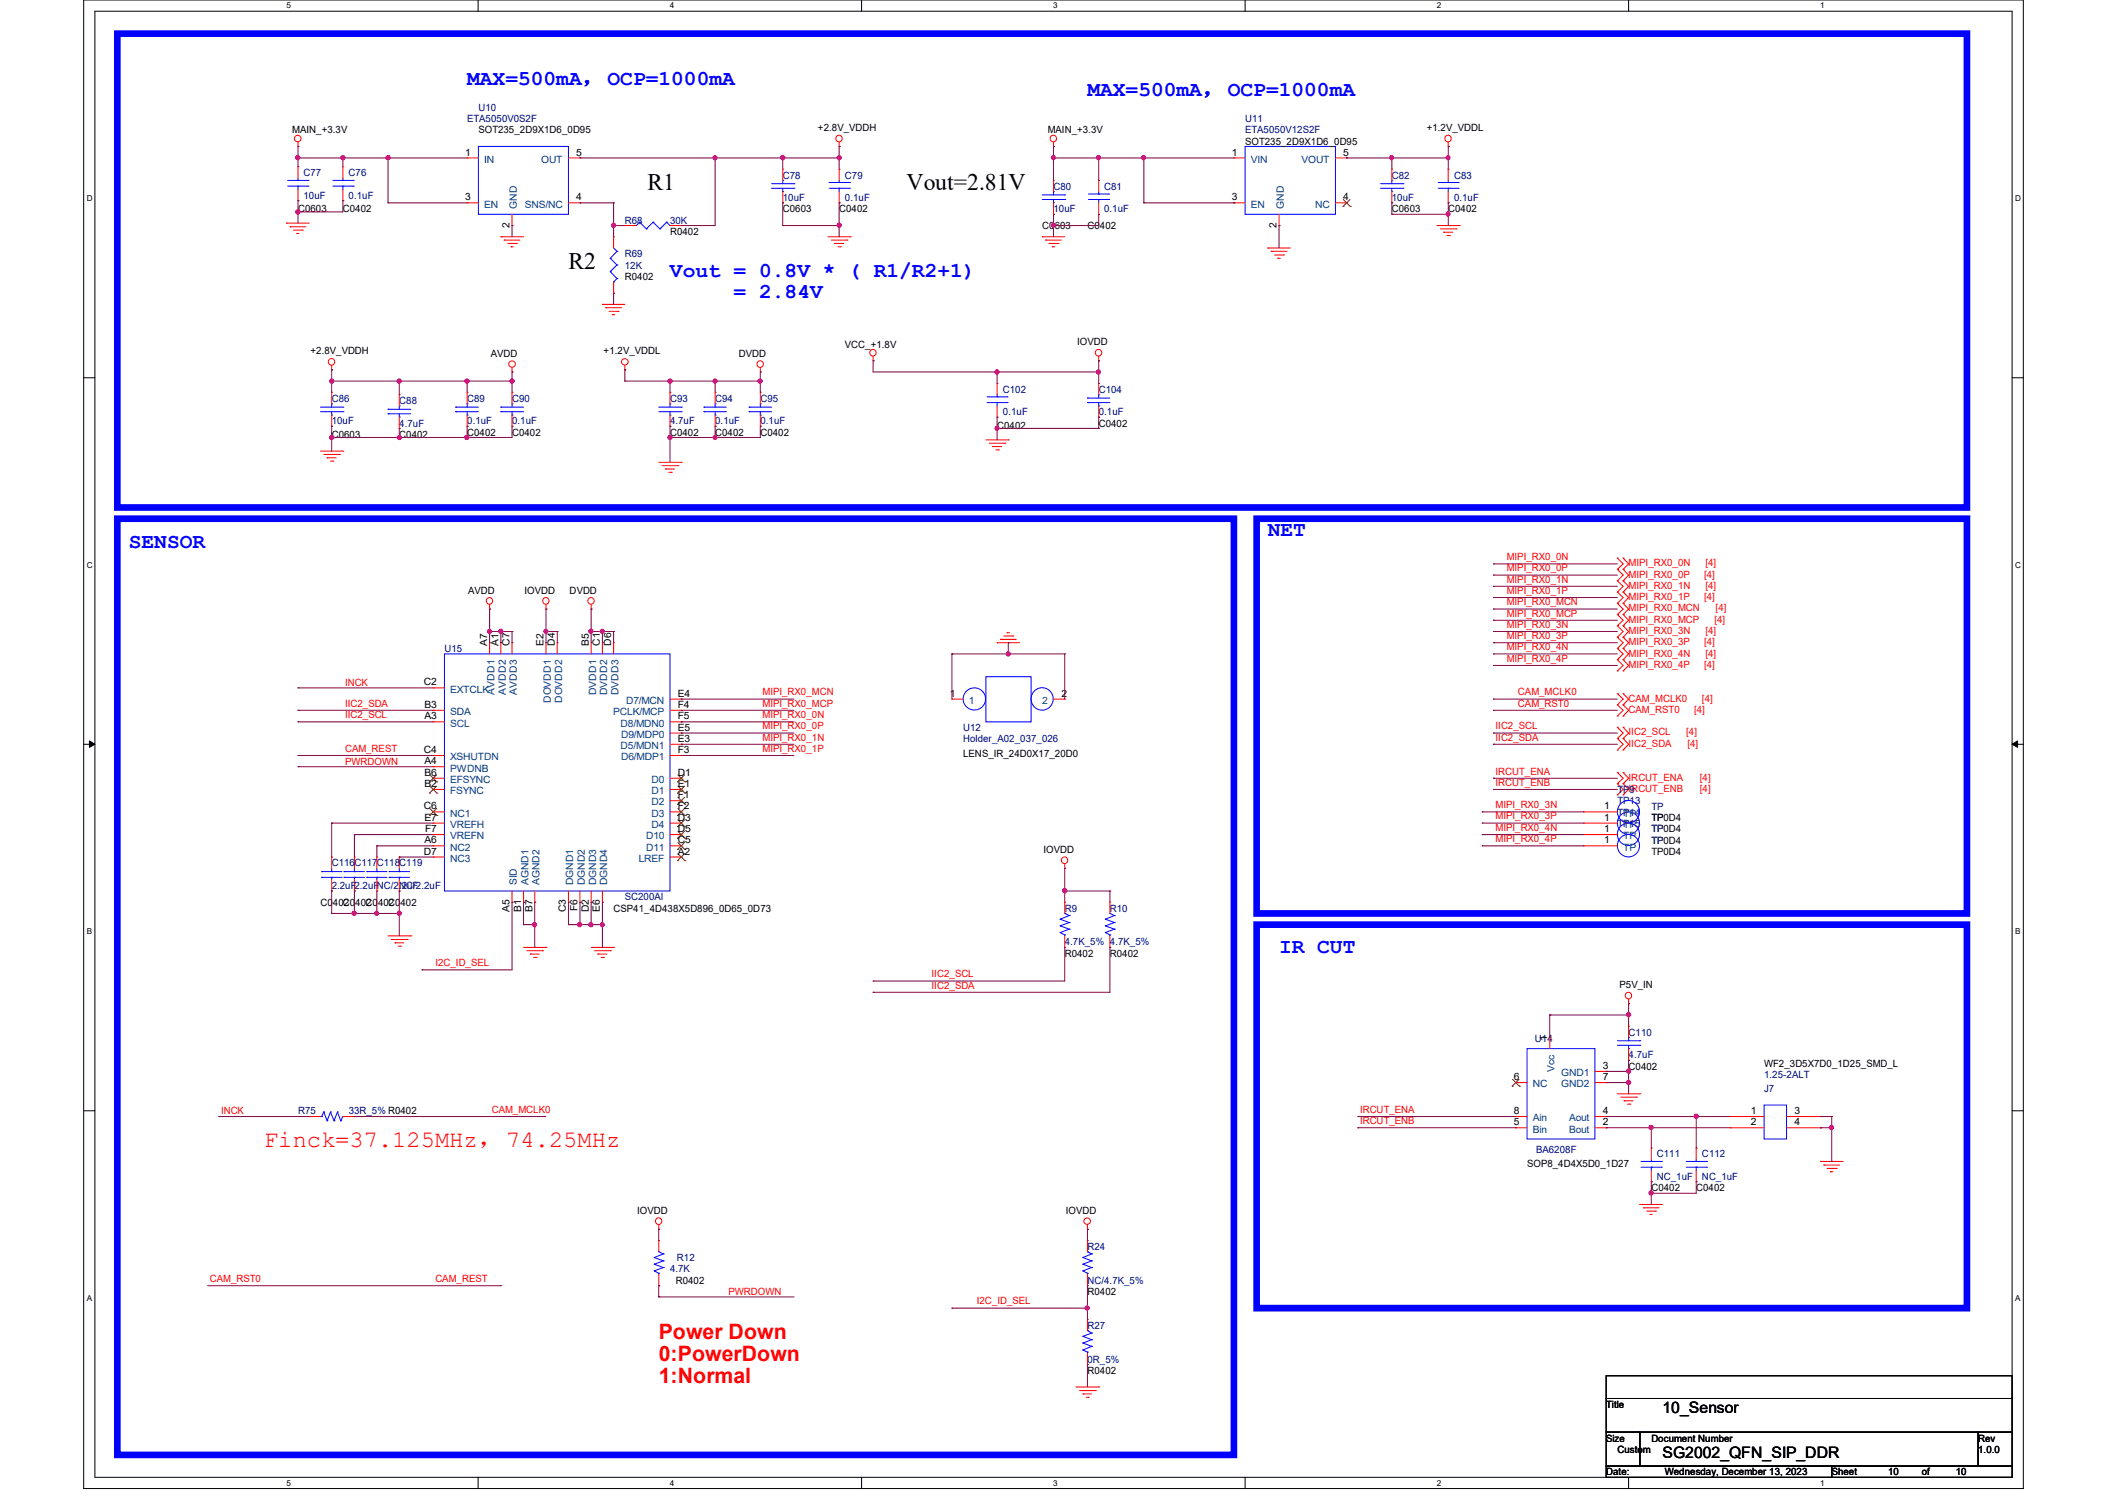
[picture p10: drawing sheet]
<svg xmlns="http://www.w3.org/2000/svg" width="297mm" height="210mm" viewBox="0 0 297 210" stroke-linecap="round" stroke-linejoin="round" font-family="sans-serif">
<defs><g id="words">
<g font-size="3.3">
<text x="90.4" y="26.6">R1</text>
<text x="126.6" y="26.6">Vout=2.81V</text>
<text x="79.4" y="37.6">R2</text>
</g>
<text font-size="3.3" fill="#f00" x="36.9" y="160.1">Finck=37.125MHz，74.25MHz</text>
<g font-size="3" fill="#00f">
<text x="65.2" y="11.9">MAX=500mA，OCP=1000mA</text>
<text x="151.8" y="13.5">MAX=500mA，OCP=1000mA</text>
<text x="93.6" y="38.7">Vout = 0.8V * ( R1/R2+1)</text>
<text x="102.4" y="41.6">= 2.84V</text>
<text x="18" y="76.5">SENSOR</text>
<text x="177" y="74.9">NET</text>
<text x="178.6" y="133.1">IR CUT</text>
</g>
<g font-size="3" fill="#f00">
<text x="92" y="187">Power Down</text>
<text x="92" y="190">0:PowerDown</text>
<text x="92" y="193.1">1:Normal</text>
</g>
<g font-size="2.2">
<text x="232.2" y="197.3">10_Sensor</text>
<text x="232.2" y="203.6">SG2002_QFN_SIP_DDR</text>
</g>
<g font-size="1.4" fill="#000080">
<text x="65.2" y="17.1">ETA5050V0S2F</text>
<text x="66.8" y="15.5">U10</text>
<text x="173.9" y="17.1">U11</text>
<text x="173.9" y="18.6">ETA5050V12S2F</text>
<text x="42.4" y="24.6">C77</text>
<text x="42.4" y="27.8">10uF</text>
<text x="48.7" y="24.6">C76</text>
<text x="48.7" y="27.8">0.1uF</text>
<text x="109.3" y="24.9">C78</text>
<text x="109.3" y="28.1">10uF</text>
<text x="118" y="24.9">C79</text>
<text x="118" y="28.1">0.1uF</text>
<text x="147.1" y="26.5">C80</text>
<text x="147.1" y="29.6">10uF</text>
<text x="154.2" y="26.5">C81</text>
<text x="154.2" y="29.6">0.1uF</text>
<text x="194.4" y="24.9">C82</text>
<text x="194.4" y="28.1">10uF</text>
<text x="203" y="24.9">C83</text>
<text x="203" y="28.1">0.1uF</text>
<text x="87.3" y="35.9">R69</text>
<text x="87.3" y="31.2">R68</text>
<text x="93.6" y="31.2">30K</text>
<text x="87.3" y="37.5">12K</text>
<text x="46.3" y="56.1">C86</text>
<text x="46.3" y="59.3">10uF</text>
<text x="55.8" y="56.4">C88</text>
<text x="55.8" y="59.6">4.7uF</text>
<text x="65.2" y="56.1">C89</text>
<text x="65.2" y="59.3">0.1uF</text>
<text x="71.5" y="56.1">C90</text>
<text x="71.5" y="59.3">0.1uF</text>
<text x="93.6" y="56.1">C93</text>
<text x="93.6" y="59.3">4.7uF</text>
<text x="99.9" y="56.1">C94</text>
<text x="99.9" y="59.3">0.1uF</text>
<text x="106.2" y="56.1">C95</text>
<text x="106.2" y="59.3">0.1uF</text>
<text x="140" y="54.9">C102</text>
<text x="140" y="58">0.1uF</text>
<text x="153.4" y="54.9">C104</text>
<text x="153.4" y="58">0.1uF</text>
<text x="62.1" y="91.1">U15</text>
<text x="134.5" y="102.1">U12</text>
<text x="134.5" y="103.7">Holder_A02_037_026</text>
<text x="225.9" y="112.3">TP13</text>
<text x="225.9" y="113.9">TP14</text>
<text x="225.9" y="110.7">TP9</text>
<text x="230.6" y="113.1">TP</text>
<text x="225.9" y="115.5">TP15</text>
<text x="230.6" y="114.7">TP</text>
<text x="230.6" y="116.2">TP</text>
<text x="230.6" y="117.9">TP</text>
<text x="46.3" y="121">C116C117C118C119</text>
<text x="46.3" y="124.1">2.2uF2.2uFNC/2.2uF</text>
<text x="55.8" y="124.1">NC/2.2uF</text>
<text x="87.3" y="125.7">SC200AI</text>
<text x="148.7" y="127.3">R9</text>
<text x="148.7" y="132">4.7K_5% 4.7K_5%</text>
<text x="155" y="127.3">R10</text>
<text x="214.3" y="145.5">U14</text>
<text x="227.4" y="144.6">C110</text>
<text x="227.4" y="147.7">4.7uF</text>
<text x="41.6" y="155.6">R75</text>
<text x="48.7" y="155.6">33R_5% R0402</text>
<text x="246.3" y="152.5">J7</text>
<text x="246.3" y="150.6">1.25-2ALT</text>
<text x="214.5" y="161">BA6208F</text>
<text x="231.4" y="161.6">C111</text>
<text x="237.7" y="161.6">C112</text>
<text x="231.4" y="164.8">NC_1uF</text>
<text x="237.7" y="164.8">NC_1uF</text>
<text x="93.6" y="177.7">4.7K</text>
<text x="94.5" y="176.1">R12</text>
<text x="151.9" y="174.5">R24</text>
<text x="151.9" y="179.2">NC/4.7K_5%</text>
<text x="151.9" y="185.5">R27</text>
<text x="151.9" y="190.3">0R_5%</text>
</g>
<g font-size="1.4">
<text x="40.8" y="18.6">MAIN_+3.3V</text>
<text x="64.9" y="21.7">1</text>
<text x="66.8" y="18.6">SOT235_2D9X1D6_0D95</text>
<text x="80.5" y="21.7">5</text>
<text x="114.2" y="18.3">+2.8V_VDDH</text>
<text x="146.3" y="18.6">MAIN_+3.3V</text>
<text x="172" y="21.7">1</text>
<text x="173.9" y="20.2">SOT235_2D9X1D6_0D95</text>
<text x="187.6" y="21.7">5</text>
<text x="199.2" y="18.3">+1.2V_VDDL</text>
<text x="41.6" y="29.6">C0603</text>
<text x="47.9" y="29.6">C0402</text>
<text x="64.9" y="28">3</text>
<text x="80.5" y="28">4</text>
<text x="109.3" y="29.6">C0603</text>
<text x="117.2" y="29.6">C0402</text>
<text x="172" y="28">3</text>
<text x="187.6" y="28">4</text>
<text x="194.4" y="29.6">C0603</text>
<text x="202.2" y="29.6">C0402</text>
<text x="71.2" y="31.8" transform="rotate(-90 71.2 31.8)">2</text>
<text x="93.6" y="32.8">R0402</text>
<text x="145.5" y="32">C0603</text>
<text x="151.9" y="32">C0402</text>
<text x="178.3" y="31.8" transform="rotate(-90 178.3 31.8)">2</text>
<text x="87.3" y="39.1">R0402</text>
<text x="43.4" y="49.5">+2.8V_VDDH</text>
<text x="68.5" y="49.8">AVDD</text>
<text x="84.3" y="49.5">+1.2V_VDDL</text>
<text x="103.2" y="49.8">DVDD</text>
<text x="118" y="48.6">VCC_+1.8V</text>
<text x="150.4" y="48.2">IOVDD</text>
<text x="139.2" y="59.9">C0402</text>
<text x="153.4" y="59.6">C0402</text>
<text x="46.3" y="61.1">C0603</text>
<text x="55.8" y="61.1">C0402</text>
<text x="65.2" y="60.8">C0402</text>
<text x="71.5" y="60.8">C0402</text>
<text x="93.6" y="60.8">C0402</text>
<text x="99.9" y="60.8">C0402</text>
<text x="106.2" y="60.8">C0402</text>
<text x="65.4" y="82.9">AVDD</text>
<text x="73.2" y="82.9">IOVDD</text>
<text x="79.5" y="82.9">DVDD</text>
<text x="59.2" y="95.7">C2</text>
<text x="68" y="90.2" transform="rotate(-90 68 90.2)">A7</text>
<text x="69.6" y="90.2" transform="rotate(-90 69.6 90.2)">A1</text>
<text x="71.2" y="90.2" transform="rotate(-90 71.2 90.2)">C7</text>
<text x="75.9" y="90.2" transform="rotate(-90 75.9 90.2)">E2</text>
<text x="77.5" y="90.2" transform="rotate(-90 77.5 90.2)">D4</text>
<text x="82.2" y="90.2" transform="rotate(-90 82.2 90.2)">B5</text>
<text x="83.8" y="90.2" transform="rotate(-90 83.8 90.2)">C1</text>
<text x="85.3" y="90.2" transform="rotate(-90 85.3 90.2)">D6</text>
<text x="59.3" y="100.5">A3</text>
<text x="59.3" y="98.8">B3</text>
<text x="94.7" y="98.8">F4</text>
<text x="94.7" y="97.3">E4</text>
<text x="94.7" y="100.5">F5</text>
<text x="132.6" y="97.3">1</text>
<text x="148.2" y="97.3">2</text>
<text x="59.2" y="105.2">C4</text>
<text x="59.3" y="106.7">A4</text>
<text x="94.7" y="102">E5</text>
<text x="94.7" y="105.2">F3</text>
<text x="94.7" y="103.6">E3</text>
<text x="134.5" y="105.7">LENS_IR_24D0X17_20D0</text>
<text x="59.2" y="113">C6</text>
<text x="59.3" y="108.3">B6</text>
<text x="59.3" y="109.9">B2</text>
<text x="94.7" y="111.5">F1</text>
<text x="94.7" y="109.9">E1</text>
<text x="94.7" y="108.3">D1</text>
<text x="94.7" y="113">F2</text>
<text x="224" y="113">1</text>
<text x="59.2" y="119.3">D7</text>
<text x="59.3" y="114.6">E7</text>
<text x="59.3" y="117.8">A6</text>
<text x="59.4" y="116.2">F7</text>
<text x="94.7" y="114.6">D3</text>
<text x="94.7" y="116.2">D5</text>
<text x="94.7" y="117.8">C5</text>
<text x="94.7" y="119.3">A2</text>
<text x="145.7" y="119.1">IOVDD</text>
<text x="224" y="114.6">1</text>
<text x="224" y="116.2">1</text>
<text x="224" y="117.8">1</text>
<text x="230.6" y="116.2">TP0D4</text>
<text x="230.6" y="117.9">TP0D4</text>
<text x="230.6" y="114.7">TP0D4</text>
<text x="230.6" y="119.4">TP0D4</text>
<text x="44.7" y="126.5">C0402</text>
<text x="47.9" y="126.5">C0402</text>
<text x="51.1" y="126.5">C0402</text>
<text x="54.2" y="126.5">C0402</text>
<text x="71.2" y="127.3" transform="rotate(-90 71.2 127.3)">A5</text>
<text x="72.8" y="127.3" transform="rotate(-90 72.8 127.3)">B1</text>
<text x="74.3" y="127.3" transform="rotate(-90 74.3 127.3)">B7</text>
<text x="79" y="127.4" transform="rotate(-90 79 127.4)">C3</text>
<text x="80.6" y="127.2" transform="rotate(-90 80.6 127.2)">F6</text>
<text x="82.2" y="127.4" transform="rotate(-90 82.2 127.4)">D2</text>
<text x="83.8" y="127.3" transform="rotate(-90 83.8 127.3)">E6</text>
<text x="85.7" y="127.3">CSP41_4D438X5D896_0D65_0D73</text>
<text x="148.7" y="133.6">R0402</text>
<text x="155" y="133.6">R0402</text>
<text x="226.1" y="138">P5V_IN</text>
<text x="216.1" y="145.3" transform="rotate(-90 216.1 145.3)">1</text>
<text x="223.8" y="149.3">3</text>
<text x="227.4" y="149.3">C0402</text>
<text x="246.3" y="149">WF2_3D5X7D0_1D25_SMD_L</text>
<text x="211.4" y="150.8">6</text>
<text x="211.4" y="155.6">8</text>
<text x="223.8" y="155.6">4</text>
<text x="223.8" y="150.8">7</text>
<text x="244.5" y="155.6">1</text>
<text x="250.6" y="155.6">3</text>
<text x="211.4" y="157.1">5</text>
<text x="223.8" y="157.1">2</text>
<text x="244.5" y="157.1">2</text>
<text x="250.6" y="157.1">4</text>
<text x="213.2" y="163">SOP8_4D4X5D0_1D27</text>
<text x="230.6" y="166.3">C0402</text>
<text x="236.9" y="166.3">C0402</text>
<text x="89" y="169.5">IOVDD</text>
<text x="148.8" y="169.5">IOVDD</text>
<text x="94.4" y="179.2">R0402</text>
<text x="151.9" y="180.8">R0402</text>
<text x="151.9" y="191.9">R0402</text>
<text x="224.3" y="196.6">Title</text>
<text x="224.3" y="201.3">Size</text>
<text x="225.9" y="202.9">Custom</text>
<text x="230.6" y="201.3">Document Number</text>
<text x="276.2" y="202.9">1.0.0</text>
<text x="276.2" y="201.3">Rev</text>
<text x="224.3" y="206">Date:</text>
<text x="232.5" y="206">Wednesday, December 13, 2023</text>
<text x="255.8" y="206">Sheet</text>
<text x="263.7" y="206">10</text>
<text x="268.4" y="206">of</text>
<text x="273.1" y="206">10</text>
</g>
<g font-size="1.4" fill="#004080">
<text x="67.6" y="22.7">IN</text>
<text x="75.6" y="22.7">OUT</text>
<text x="174.7" y="22.7">VIN</text>
<text x="181.7" y="22.7">VOUT</text>
<text x="67.6" y="29">EN</text>
<text x="72.2" y="29.1" transform="rotate(-90 72.2 29.1)">GND</text>
<text x="73.3" y="29">SNS/NC</text>
<text x="174.7" y="29">EN</text>
<text x="179.3" y="29.1" transform="rotate(-90 179.3 29.1)">GND</text>
<text x="183.6" y="29">NC</text>
<text x="62.9" y="96.7">EXTCLK</text>
<text x="62.9" y="101.5">SCL</text>
<text x="62.9" y="99.9">SDA</text>
<text x="69" y="97" transform="rotate(-90 69 97)">AVDD1</text>
<text x="70.6" y="97" transform="rotate(-90 70.6 97)">AVDD2</text>
<text x="72.2" y="97" transform="rotate(-90 72.2 97)">AVDD3</text>
<text x="76.9" y="98.2" transform="rotate(-90 76.9 98.2)">DOVDD1</text>
<text x="78.5" y="98.2" transform="rotate(-90 78.5 98.2)">DOVDD2</text>
<text x="83.2" y="97.1" transform="rotate(-90 83.2 97.1)">DVDD1</text>
<text x="84.8" y="97.1" transform="rotate(-90 84.8 97.1)">DVDD2</text>
<text x="85.6" y="99.9">PCLK/MCP</text>
<text x="86.4" y="97.1" transform="rotate(-90 86.4 97.1)">DVDD3</text>
<text x="86.7" y="101.5">D8/MDN0</text>
<text x="87.4" y="98.3">D7/MCN</text>
<text x="135.3" y="98.3">1</text>
<text x="145.5" y="98.3">2</text>
<text x="62.9" y="106.2">XSHUTDN</text>
<text x="62.9" y="107.7">PWDNB</text>
<text x="86.7" y="104.6">D5/MDN1</text>
<text x="86.7" y="103">D9/MDP0</text>
<text x="86.7" y="106.2">D6/MDP1</text>
<text x="62.9" y="109.3">EFSYNC</text>
<text x="62.9" y="110.9">FSYNC</text>
<text x="91" y="112.5">D2</text>
<text x="91" y="110.9">D1</text>
<text x="91" y="109.3">D0</text>
<text x="62.9" y="114">NC1</text>
<text x="62.9" y="115.6">VREFH</text>
<text x="62.9" y="117.2">VREFN</text>
<text x="62.9" y="118.8">NC2</text>
<text x="90.2" y="117.2">D10</text>
<text x="90.2" y="118.8">D11</text>
<text x="91" y="114">D3</text>
<text x="91" y="115.6">D4</text>
<text x="226.7" y="115.6">TP</text>
<text x="226.7" y="117.2">TP</text>
<text x="226.7" y="114">TP</text>
<text x="226.7" y="118.8">TP</text>
<text x="62.9" y="120.4">NC3</text>
<text x="72.2" y="123.6" transform="rotate(-90 72.2 123.6)">SID</text>
<text x="73.8" y="123.6" transform="rotate(-90 73.8 123.6)">AGND1</text>
<text x="75.4" y="123.6" transform="rotate(-90 75.4 123.6)">AGND2</text>
<text x="80.1" y="123.6" transform="rotate(-90 80.1 123.6)">DGND1</text>
<text x="81.7" y="123.6" transform="rotate(-90 81.7 123.6)">DGND2</text>
<text x="83.2" y="123.6" transform="rotate(-90 83.2 123.6)">DGND3</text>
<text x="84.8" y="123.6" transform="rotate(-90 84.8 123.6)">DGND4</text>
<text x="89.2" y="120.4">LREF</text>
<text x="217.1" y="149.6" transform="rotate(-90 217.1 149.6)">Vcc</text>
<text x="214" y="151.8">NC</text>
<text x="218" y="150.3">GND1</text>
<text x="218" y="151.8">GND2</text>
<text x="214" y="158.2">Bin</text>
<text x="214" y="156.6">Ain</text>
<text x="219.1" y="158.2">Bout</text>
<text x="219.1" y="156.6">Aout</text>
</g>
<g font-size="1.4" fill="#f00">
<text x="210.4" y="81.4">MIPI_RX0_1N</text>
<text x="210.4" y="82.9">MIPI_RX0_1P</text>
<text x="210.4" y="78.2">MIPI_RX0_0N</text>
<text x="210.4" y="79.8">MIPI_RX0_0P</text>
<text x="227.4" y="83.8">MIPI_RX0_1P</text>
<text x="227.4" y="82.3">MIPI_RX0_1N</text>
<text x="227.4" y="79.1">MIPI_RX0_0N</text>
<text x="227.4" y="80.7">MIPI_RX0_0P</text>
<text x="238" y="83.8">[4]</text>
<text x="238" y="80.7">[4]</text>
<text x="238.1" y="82.3">[4]</text>
<text x="238.1" y="79.1">[4]</text>
<text x="210.4" y="84.5">MIPI_RX0_MCN</text>
<text x="210.4" y="86.1">MIPI_RX0_MCP</text>
<text x="210.4" y="87.7">MIPI_RX0_3N</text>
<text x="210.4" y="89.2">MIPI_RX0_3P</text>
<text x="227.4" y="88.6">MIPI_RX0_3N</text>
<text x="227.4" y="87">MIPI_RX0_MCP</text>
<text x="227.4" y="85.4">MIPI_RX0_MCN</text>
<text x="238.1" y="88.6">[4]</text>
<text x="239.4" y="87">[4]</text>
<text x="239.6" y="85.4">[4]</text>
<text x="48.2" y="95.8">INCK</text>
<text x="210.4" y="90.8">MIPI_RX0_4N</text>
<text x="210.4" y="92.4">MIPI_RX0_4P</text>
<text x="227.4" y="93.3">MIPI_RX0_4P</text>
<text x="227.4" y="91.7">MIPI_RX0_4N</text>
<text x="227.4" y="90.1">MIPI_RX0_3P</text>
<text x="238" y="93.3">[4]</text>
<text x="238" y="90.1">[4]</text>
<text x="238.1" y="91.7">[4]</text>
<text x="48.2" y="98.7">IIC2_SDA</text>
<text x="48.2" y="100.3">IIC2_SCL</text>
<text x="106.5" y="97.1">MIPI_RX0_MCN</text>
<text x="106.5" y="98.7">MIPI_RX0_MCP</text>
<text x="106.5" y="100.3">MIPI_RX0_0N</text>
<text x="106.5" y="101.9">MIPI_RX0_0P</text>
<text x="208.8" y="101.9">IIC2_SCL</text>
<text x="212" y="97.1">CAM_MCLK0</text>
<text x="212" y="98.7">CAM_RST0</text>
<text x="227.4" y="98">CAM_MCLK0</text>
<text x="227.4" y="99.6">CAM_RST0</text>
<text x="236.6" y="99.6">[4]</text>
<text x="237.7" y="98">[4]</text>
<text x="48.2" y="105">CAM_REST</text>
<text x="48.2" y="106.8">PWRDOWN</text>
<text x="106.5" y="103.4">MIPI_RX0_1N</text>
<text x="106.5" y="105">MIPI_RX0_1P</text>
<text x="208.8" y="103.4">IIC2_SDA</text>
<text x="227.4" y="102.7">IIC2_SCL</text>
<text x="227.4" y="104.3">IIC2_SDA</text>
<text x="235.5" y="102.7">[4]</text>
<text x="235.6" y="104.3">[4]</text>
<text x="208.8" y="108.2">IRCUT_ENA</text>
<text x="208.8" y="109.7">IRCUT_ENB</text>
<text x="208.8" y="112.9">MIPI_RX0_3N</text>
<text x="227.4" y="109">IRCUT_ENA</text>
<text x="227.4" y="110.6">IRCUT_ENB</text>
<text x="237.4" y="109">[4]</text>
<text x="237.4" y="110.6">[4]</text>
<text x="208.8" y="114.4">MIPI_RX0_3P</text>
<text x="208.8" y="116">MIPI_RX0_4N</text>
<text x="208.8" y="117.6">MIPI_RX0_4P</text>
<text x="60.8" y="134.9">I2C_ID_SEL</text>
<text x="130.1" y="136.5">IIC2_SCL</text>
<text x="130.1" y="138">IIC2_SDA</text>
<text x="30.9" y="155.6">INCK</text>
<text x="68.7" y="155.4">CAM_MCLK0</text>
<text x="189.9" y="155.4">IRCUT_ENA</text>
<text x="189.9" y="157">IRCUT_ENB</text>
<text x="29.3" y="179">CAM_RST0</text>
<text x="60.8" y="179">CAM_REST</text>
<text x="101.7" y="180.8">PWRDOWN</text>
<text x="136.4" y="182.2">I2C_ID_SEL</text>
</g>
<g font-size="1.1">
<text x="40" y="1.1">5</text>
<text x="93.5" y="1.1">4</text>
<text x="147.1" y="1.1">3</text>
<text x="200.6" y="1.1">2</text>
<text x="254.2" y="1.1">1</text>
<text x="12.1" y="28.1">D</text>
<text x="281.4" y="28.1">D</text>
<text x="12.1" y="79.3">C</text>
<text x="281.4" y="79.3">C</text>
<text x="12.1" y="130.5">B</text>
<text x="281.4" y="130.5">B</text>
<text x="12.1" y="181.7">A</text>
<text x="281.4" y="181.7">A</text>
<text x="40" y="207.4">5</text>
<text x="93.5" y="207.4">4</text>
<text x="147.1" y="207.4">3</text>
<text x="200.6" y="207.4">2</text>
<text x="254.2" y="207.4">1</text>
</g>
</g></defs>
<path d="M11.7 0h270.8v207.9h-270.8zM13.3 1.6h267.7v204.7h-267.7z" fill="none" stroke="#000" stroke-width=".14"/>
<g fill="#fff">
<path d="M40 .2h.6v1.2h-.6z"/>
<path d="M40 206.5h.6v1.1h-.6z"/>
</g>
<path d="M66.8 0v1.6M66.8 206.3v1.6" fill="none" stroke="#000" stroke-width=".14"/>
<g fill="#fff">
<path d="M93.5 .2h.6v1.2h-.6z"/>
<path d="M93.5 206.5h.6v1.1h-.6z"/>
</g>
<path d="M120.3 0v1.6M120.3 206.3v1.6" fill="none" stroke="#000" stroke-width=".14"/>
<g fill="#fff">
<path d="M147.1 .2h.6v1.2h-.6z"/>
<path d="M147.1 206.5h.6v1.1h-.6z"/>
</g>
<path d="M173.9 0v1.6M173.9 206.3v1.6" fill="none" stroke="#000" stroke-width=".14"/>
<g fill="#fff">
<path d="M200.6 .2h.6v1.2h-.6z"/>
<path d="M200.6 206.5h.6v1.1h-.6z"/>
</g>
<path d="M227.4 0v1.6M227.4 206.3v1.6" fill="none" stroke="#000" stroke-width=".14"/>
<g fill="#fff">
<path d="M254.2 .2h.6v1.2h-.6z"/>
<path d="M254.2 206.5h.6v1.1h-.6z"/>
<path d="M12.1 27.1h.8v1.2h-.8z"/>
<path d="M281.4 27.1h.8v1.2h-.8z"/>
<path d="M12.1 78.3h.8v1.2h-.8z"/>
<path d="M281.4 78.3h.8v1.2h-.8z"/>
</g>
<path d="M11.7 52.7h1.6M281 52.7h1.5" fill="none" stroke="#000" stroke-width=".14"/>
<g fill="#fff">
<path d="M12.1 129.5h.7v1.2h-.7z"/>
<path d="M281.4 129.5h.7v1.2h-.7z"/>
</g>
<path d="M11.7 103.9h1.6M281 103.9h1.5" fill="none" stroke="#000" stroke-width=".14"/>
<path d="M12.5 103.5l.8 .4-.8 .5zM281 103.9l.7-.4v.9z" fill="#000" stroke="#000" stroke-width=".14"/>
<g fill="#fff">
<path d="M12.1 180.7h.7v1.2h-.7z"/>
<path d="M281.4 180.7h.7v1.2h-.7z"/>
</g>
<path d="M11.7 155.1h1.6M281 155.1h1.5M224.3 192.1h56.7v3.2h-56.7zM224.3 195.3h56.7v4.7h-56.7zM224.3 200h4.7v4.7h-4.7zM229 200h47.2v4.7h-47.2zM276.2 200h4.8v4.7h-4.8zM224.3 204.7h31.5v1.6h-31.5zM255.8 204.7h25.2v1.6h-25.2z" fill="none" stroke="#000" stroke-width=".14"/>
<path d="M16.4 4.7h258.3v66.2h-258.3zM16.4 72.4h155.9v130.8h-155.9zM175.5 72.4h99.2v55.2h-99.2zM175.5 129.1h99.2v53.6h-99.2z" fill="none" stroke="#00f" stroke-width=".93"/>
<g fill="none" stroke="#f00" stroke-width=".14">
<path d="M41.6 19.9v.5M117.2 19.9v.5M147.1 19.9v.5M202.2 19.9v.5M40 31.2h.1M40 31.2h3.2M40.5 31.7h.1M40.5 31.7h2.2M41 32.1h1.2M41.4 32.6h.1M41.4 32.6h.3M41.6 20.4h.1"/>
<path d="M41.6 23.3h.1M41.6 28h.1M41.6 23.3v1.6M41.6 26.5v1.5M42.2 32.1h.1M47.9 23.3h.1M47.9 28h.1M47.9 23.3v1.6M47.9 26.5v1.5M65.2 22.1h.1M65.2 28.3h.1M65.2 22.1h1.6"/>
<path d="M65.2 28.3h1.6M69.9 33.1h.1M69.9 33.1h3.2M70.4 33.5h.1M70.4 33.5h2.2M70.9 34h1.2M71.4 34.5h.1M71.4 34.5h.3M71.5 31.5h.1M71.5 29.9v1.6M72.1 34h.1M79.4 22.1h1.6"/>
<path d="M79.4 28.3h1.6M81 28.3h.1M81 22.1h.1M85.7 33.1h.1M85.7 33.1v1.5M85.7 39.4v1.5M87.2 31.5h.1M87.2 31.5h1.7M93.6 31.5h1.5M95.1 31.5h.1M109.3 23.6h.1M109.3 28.3h.1"/>
<path d="M109.3 23.6v1.6M109.3 26.8v1.5M115.6 33.1h3.1M116.1 33.5h2.2M116.5 34h.1M116.5 34h1.3M117 34.5h.3M117.2 20.4h.1M117.2 23.6h.1M117.2 28.3h.1M117.2 23.6v1.6M117.2 26.8v1.5"/>
<path d="M117.3 34.5h.1M118.3 33.5h.1M118.7 33.1h.1M145.5 33.1h.1M145.5 33.1h3.2M146 33.5h.1M146 33.5h2.2M146.5 34h1.2M146.9 34.5h.1M146.9 34.5h.4M147.1 20.4h.1M147.1 25.2h.1"/>
<path d="M147.1 29.9h.1M147.1 25.2v1.6M147.1 28.3v1.6M147.7 34h.1M153.4 25.2h.1M153.4 29.9h.1M153.4 25.2v1.6M153.4 28.3v1.6M172.3 22.1h.1M172.3 28.3h.1M172.3 22.1h1.6M172.3 28.3h1.6"/>
<path d="M177 34.6h.1M177 34.6h3.2M177.5 35.1h.1M177.5 35.1h2.2M178 35.6h1.2M178.4 36.1h.1M178.4 36.1h.4M178.6 31.5h.1M178.6 29.9v1.6M179.2 35.6h.1M186.5 22.1h1.5M186.5 28.3h1.5"/>
<path d="M188 28.3h.1M188 22.1h.1M194.4 23.6h.1M194.4 28.3h.1M194.4 23.6v1.6M194.4 26.8v1.5M200.7 31.5h3.1M201.1 32h2.2M201.6 32.4h.1M201.6 32.4h1.3M202.1 32.9h.3M202.2 20.4h.1"/>
<path d="M202.2 23.6h.1M202.2 28.3h.1M202.2 23.6v1.6M202.2 26.8v1.5M202.4 32.9h.1M203.3 32h.1M203.8 31.5h.1M46.3 51.6h.1M46.3 54.8h.1M46.3 59.5h.1M46.3 51v.6M46.3 54.8v1.6"/>
<path d="M46.3 58v1.5M55.8 59.8h.1M55.8 55.1h.1M55.8 55.1v1.6M55.8 58.3v1.5M65.2 59.5h.1M65.2 54.8h.1M65.2 54.8v1.6M65.2 58v1.5M71.5 51.9h.1M71.5 59.5h.1M71.5 54.8h.1"/>
<path d="M71.5 51.4v.5M71.5 54.8v1.6M71.5 58v1.5M84.1 42.5h.1M84.1 42.5h3.1M84.6 43h.1M84.6 43h2.2M85 43.5h1.3M85.5 43.9h.1M85.5 43.9h.4M85.7 40.9h.1M86.3 43.5h.1"/>
<path d="M87.2 51.6h.1M87.2 51v.6M93.6 54.8h.1M93.6 59.5h.1M93.6 54.8v1.6M93.6 58v1.5M99.9 59.5h.1M99.9 54.8h.1M99.9 54.8v1.6M99.9 58v1.5M106.2 51.9h.1M106.2 59.5h.1"/>
<path d="M106.2 54.8h.1M106.2 51.4v.5M106.2 54.8v1.6M106.2 58v1.5M121.9 50.4h.1M121.9 49.7v.7M139.2 53.6h.1M139.2 58.3h.1M139.2 53.6v1.5M139.2 56.7v1.6M153.4 50.4h.1M153.4 58.3h.1"/>
<path d="M153.4 53.6h.1M153.4 49.7v.7M153.4 53.6v1.5M153.4 56.7v1.6M44.7 63h3.2M45.2 63.5h2.2M45.7 63.9h.1M45.7 63.9h1.2M46.1 64.4h.4M46.5 64.4h.1M47.4 63.5h.1M47.9 63h.1"/>
<path d="M92 64.6h3.1M92.5 65h2.2M92.9 65.5h.1M92.9 65.5h1.3M93.4 66h.3M93.7 66h.1M94.7 65h.1M95.1 64.6h.1M137.7 61.4h3.1M138.1 61.9h2.2M138.6 62.4h.1M138.6 62.4h1.3"/>
<path d="M139.1 62.8h.3M139.4 62.8h.1M140.3 61.9h.1M140.8 61.4h.1M225.8 79.5h.1M225.8 77.9h.1M225.8 77.9l.9 .8-.9 .8M225.8 79.5l.9 .8-.9 .8M226.7 79.5h.1M226.7 77.9h.1M226.7 77.9l.7 .8-.7 .8M226.7 79.5l.7 .8-.7 .8"/>
<path d="M60.5 96.1h.1M60.5 99.2h.1M60.5 96.1h1.6M60.5 99.2h1.6M68.4 85h.1M68.4 89.7h.1M68.4 84.4v.6M68.4 89.7v1.6M69.9 89.7h.1M69.9 89.7v1.6M71.5 89.7h.1M71.5 89.7v1.6"/>
<path d="M76.2 85h.1M76.2 89.7h.1M76.2 84.4v.6M76.2 89.7v1.6M77.8 89.7h.1M77.8 89.7v1.6M82.5 85h.1M82.5 89.7h.1M82.5 84.4v.6M82.5 89.7v1.6M84.1 89.7h.1M84.1 89.7v1.6"/>
<path d="M85.7 89.7h.1M85.7 89.7v1.6M93.6 99.2h1.5M93.6 97.6h1.5M95.1 99.2h.1M95.1 97.6h.1M132.9 97.6h.1M132.9 97.6h1.6M139.2 89.7h.1M139.2 89.7h3.2M139.7 89.3h.1M139.7 89.3h2.2"/>
<path d="M140.2 88.8h1.2M140.6 88.3h.1M140.6 88.3h.4M141.4 88.8h.1M147.1 97.6h1.6M148.7 97.6h.1M225.8 93.7h.1M225.8 92.1h.1M225.8 90.6h.1M225.8 89h.1M225.8 87.4h.1M225.8 85.8h.1"/>
<path d="M225.8 84.2h.1M225.8 82.7h.1M225.8 81.1h.1M225.8 98.4h.1M225.8 96.9h.1M225.8 100h.1M225.8 92.1l.9 .8-.9 .8M225.8 90.6l.9 .7-.9 .8M225.8 89l.9 .7-.9 .9M225.8 87.4l.9 .8-.9 .8M225.8 85.8l.9 .8-.9 .8M225.8 84.2l.9 .8-.9 .8"/>
<path d="M225.8 82.7l.9 .7-.9 .8M225.8 81.1l.9 .8-.9 .8M225.8 96.9l.9 .7-.9 .8M225.8 98.4l.9 .8-.9 .8M226.7 93.7h.1M226.7 92.1h.1M226.7 90.6h.1M226.7 89h.1M226.7 87.4h.1M226.7 85.8h.1M226.7 84.2h.1M226.7 82.7h.1"/>
<path d="M226.7 81.1h.1M226.7 98.4h.1M226.7 96.9h.1M226.7 100h.1M226.7 92.1l.7 .8-.7 .8M226.7 90.6l.7 .7-.7 .8M226.7 89l.7 .7-.7 .9M226.7 87.4l.7 .8-.7 .8M226.7 85.8l.7 .8-.7 .8M226.7 84.2l.7 .8-.7 .8M226.7 82.7l.7 .7-.7 .8M226.7 81.1l.7 .8-.7 .8"/>
<path d="M226.7 96.9l.7 .7-.7 .8M226.7 98.4l.7 .8-.7 .8M46.3 119.7h.1M46.3 119.7v1.5M49.5 119.7h.1M49.5 119.7v1.5M52.6 119.7h.1M52.6 119.7v1.5M55.8 119.7h.1M55.8 119.7v1.5M60.5 100.8h.1M60.5 105.5h.1"/>
<path d="M60.5 107.1h.1M60.5 108.7h.1M60.5 110.2h.1M60.5 113.4h.1M60.5 114.9h.1M60.5 116.5h.1M60.5 118.1h.1M60.5 119.7h.1M60.5 100.8h1.6M60.5 105.5h1.6M60.5 110.2h1.6M60.5 108.7h1.6"/>
<path d="M60.5 107.1h1.6M60.5 113.4h1.6M60.5 114.9h1.6M60.5 116.5h1.6M60.5 118.1h1.6M60.5 119.7h1.6M93.6 100.8h1.5M93.6 105.5h1.5M93.6 111.8h1.5M93.6 110.2h1.5M93.6 108.7h1.5M93.6 102.4h1.5"/>
<path d="M93.6 103.9h1.5M93.6 113.4h1.5M93.6 114.9h1.5M93.6 116.5h1.5M93.6 118.1h1.5M93.6 119.7h1.5M95.1 111.8h.1M95.1 110.2h.1M95.1 108.7h.1M95.1 102.4h.1M95.1 100.8h.1M95.1 105.5h.1"/>
<path d="M95.1 103.9h.1M95.1 113.4h.1M95.1 114.9h.1M95.1 116.5h.1M95.1 118.1h.1M95.1 119.7h.1M221.1 114.9h.1M221.1 116.5h.1M221.1 113.4h.1M221.1 118.1h.1M221.1 113.4h4.7M221.1 114.9h4.7"/>
<path d="M221.1 116.5h4.7M221.1 118.1h4.7M225.8 103.1h.1M225.8 101.6h.1M225.8 104.7h.1M225.8 109.4h.1M225.8 107.9h.1M225.8 111h.1M225.8 101.6l.9 .8-.9 .7M225.8 103.1l.9 .8-.9 .8M225.8 107.9l.9 .8-.9 .7M225.8 109.4l.9 .8-.9 .8"/>
<path d="M226.7 103.1h.1M226.7 101.6h.1M226.7 104.7h.1M226.7 109.4h.1M226.7 107.9h.1M226.7 111h.1M226.7 101.6l.7 .8-.7 .7M226.7 103.1l.7 .8-.7 .8M226.7 107.9l.7 .8-.7 .7M226.7 109.4l.7 .8-.7 .8M46.3 124.4h.1M46.3 122.8v1.6"/>
<path d="M49.5 124.4h.1M49.5 122.8v1.6M52.6 124.4h.1M52.6 122.8v1.6M54.2 130.7h3.2M54.7 131.2h2.2M55.2 131.7h.1M55.2 131.7h1.2M55.6 132.1h.3M55.8 124.4h.1M55.8 122.8v1.6M55.9 132.1h.1"/>
<path d="M56.9 131.2h.1M57.4 130.7h.1M71.5 126h.1M71.5 124.4v1.6M73.1 126h.1M73.1 132.3h3.1M73.1 124.4v1.6M73.6 132.8h2.2M74 133.2h.1M74 133.2h1.3M74.5 133.7h.3M74.7 126h.1"/>
<path d="M74.7 124.4v1.6M74.8 133.7h.1M75.8 132.8h.1M76.2 132.3h.1M79.4 126h.1M79.4 124.4v1.6M81 126h.1M81 124.4v1.6M82.5 126h.1M82.5 124.4v1.6M82.5 132.3h3.2M83 132.8h2.2"/>
<path d="M83.5 133.2h.1M83.5 133.2h1.3M83.9 133.7h.4M84.1 126h.1M84.1 124.4v1.6M84.3 133.7h.1M85.2 132.8h.1M85.7 132.3h.1M148.7 121.2h.1M148.7 126h.1M148.7 132.3h.1M148.7 120.6v.6"/>
<path d="M148.7 126v1.6M148.7 130.7v1.6M155 126h.1M155 132.3h.1M155 126v1.6M155 130.7v1.6M227.4 139.5v.7M43.2 155.9h.1M43.2 155.9h1.5M47.9 155.9h1.6M49.5 155.9h.1M211.7 157.5h.1"/>
<path d="M211.7 151.2h.1M211.7 155.9h.1M211.7 157.5h1.5M211.7 155.9h1.5M211.7 151.2h1.5M216.4 144.9h.1M216.4 144.9v1.5M222.7 157.5h1.6M222.7 149.6h1.6M222.7 155.9h1.6M222.7 151.2h1.6M224.3 157.5h.1"/>
<path d="M224.3 149.6h.1M224.3 155.9h.1M224.3 151.2h.1M225.8 152.7h3.2M226.3 153.2h2.2M226.8 153.7h.1M226.8 153.7h1.2M227.2 154.2h.4M227.4 140.2h.1M227.4 143.3h.1M227.4 148h.1M227.4 143.3v1.6"/>
<path d="M227.4 146.4v1.6M227.6 154.2h.1M228.5 153.2h.1M229 152.7h.1M241.6 155.9h.1M241.6 157.5h.1M241.6 157.5h4.7M241.6 155.9h4.7M249.5 157.5h4.7M249.5 155.9h4.7M254.2 155.9h.1M254.2 157.5h.1"/>
<path d="M92 171.7h.1M92 173.2h.1M92 179.5h.1M92 171v.7M92 173.2v1.6M92 177.9v1.6M151.8 171.7h.1M151.8 173.2h.1M151.8 179.5h.1M151.8 171v.7M151.8 173.2v1.6M151.8 177.9v1.6"/>
<path d="M229 168.2h.1M229 168.2h3.2M229.5 168.7h.1M229.5 168.7h2.2M230 169.1h1.2M230.4 169.6h.1M230.4 169.6h.3M230.6 160.3h.1M230.6 165h.1M230.6 160.3v1.6M230.6 163.4v1.6M231.2 169.1h.1"/>
<path d="M236.9 160.3h.1M236.9 165h.1M236.9 160.3v1.6M236.9 163.4v1.6M254.2 162.2h.1M254.2 162.2h3.1M254.7 162.7h.1M254.7 162.7h2.2M255.1 163.2h1.3M255.6 163.6h.1M255.6 163.6h.3M256.4 163.2h.1"/>
<path d="M150.2 193.7h3.2M150.7 194.2h2.3M151.2 194.6h.1M151.2 194.6h1.2M151.7 195.1h.3M151.8 184.2h.1M151.8 190.5h.1M151.8 184.2v1.6M151.8 189v1.5M152 195.1h.1M153 194.2h.1M153.4 193.7h.1"/>
<circle cx="41.6" cy="19.3" r=".46"/>
<circle cx="117.1" cy="19.3" r=".46"/>
<circle cx="147.1" cy="19.3" r=".46"/>
<circle cx="202.2" cy="19.3" r=".46"/>
<circle cx="46.3" cy="50.5" r=".46"/>
<circle cx="71.5" cy="50.8" r=".46"/>
<circle cx="87.3" cy="50.5" r=".46"/>
<circle cx="106.1" cy="50.8" r=".46"/>
<circle cx="121.9" cy="49.3" r=".46"/>
<circle cx="153.4" cy="49.3" r=".46"/>
<circle cx="68.3" cy="83.9" r=".46"/>
<circle cx="76.2" cy="83.9" r=".46"/>
<circle cx="82.5" cy="83.9" r=".46"/>
<circle cx="148.6" cy="120.1" r=".46"/>
<circle cx="227.4" cy="139" r=".46"/>
<circle cx="92" cy="170.5" r=".46"/>
<circle cx="151.8" cy="170.5" r=".46"/>
</g>
<g fill="none" stroke="#00f" stroke-width=".14">
<path d="M40.2 26h2.8M40.2 25.2h2.8M41.6 25.2h.1M41.6 26h.1M41.6 24.9v.3M41.6 26v.5M43 26h.1M43 25.2h.1M46.5 26h2.8M46.5 25.2h2.8M47.9 25.2h.1M47.9 26h.1"/>
<path d="M47.9 24.9v.3M47.9 26v.5M49.3 26h.1M49.3 25.2h.1M66.8 20.4h12.6v9.5h-12.6zM85.2 36.1h.1M85.2 37.9h.1M85.2 36.1l.9 .9M85.2 37.9l.9 1M85.7 39.4h.1M85.7 34.6l.4 .5M86.1 35.1h.1"/>
<path d="M86.1 37h.1M86.1 38.9h.1M86.1 35.1l-.9 1M86.1 37l-.9 .9M86.1 38.9l-.4 .5M89.3 31h.1M89.3 31l-.4 .5M89.3 31l1 1M90.3 32h.1M91.2 31h.1M91.2 31l-.9 1M91.2 31l1 1"/>
<path d="M92.2 32h.1M93.1 31h.1M93.1 31l-.9 1M93.1 31l.5 .5M93.6 31.5h.1M107.7 26.3h3.2M107.7 25.7h3.2M109.3 25.2h.1M109.3 26.8h.1M109.3 25.2v.5M109.3 26.3v.5M110.9 26.3h.1"/>
<path d="M110.9 25.7h.1M115.8 26.3h2.8M115.8 25.5h2.8M117.2 25.5h.1M117.2 26.3h.1M117.2 25.2v.3M117.2 26.3v.5M118.6 26.3h.1M118.6 25.5h.1M145.5 27.9h3.2M145.5 27.2h3.2M147.1 26.8h.1"/>
<path d="M147.1 28.3h.1M147.1 26.8v.4M147.1 27.9v.4M148.7 27.9h.1M148.7 27.2h.1M152 27.9h2.8M152 27.1h2.8M153.4 27.1h.1M153.4 27.9h.1M153.4 26.8v.3M153.4 27.9v.4M154.8 27.9h.1"/>
<path d="M154.8 27.1h.1M173.9 20.4h12.6v9.5h-12.6zM192.8 26.3h3.1M192.8 25.7h3.1M194.4 25.2h.1M194.4 26.8h.1M194.4 25.2v.5M194.4 26.3v.5M195.9 26.3h.1M195.9 25.7h.1M200.8 26.3h2.8M200.8 25.5h2.8"/>
<path d="M202.2 25.5h.1M202.2 26.3h.1M202.2 25.2v.3M202.2 26.3v.5M203.6 26.3h.1M203.6 25.5h.1M44.7 57.5h3.2M44.7 56.9h3.2M46.3 56.4h.1M46.3 58h.1M46.3 56.4v.5M46.3 57.5v.5"/>
<path d="M47.9 57.5h.1M47.9 56.9h.1M54.2 57.1h.1M54.2 57.8h.1M54.2 57.1h3.2M54.2 57.8h3.2M55.8 58.3h.1M55.8 56.7h.1M55.8 56.7v.4M55.8 57.8v.5M63.6 56.9h.1M63.6 57.5h.1"/>
<path d="M63.6 57.5h3.2M63.6 56.9h3.2M65.2 58h.1M65.2 56.4h.1M65.2 56.4v.5M65.2 57.5v.5M69.9 56.9h.1M69.9 57.5h.1M69.9 57.5h3.2M69.9 56.9h3.2M71.5 58h.1M71.5 56.4h.1"/>
<path d="M71.5 56.4v.5M71.5 57.5v.5M92 57.5h3.1M92 56.9h3.1M93.6 56.4h.1M93.6 58h.1M93.6 56.4v.5M93.6 57.5v.5M95.1 57.5h.1M95.1 56.9h.1M98.3 56.9h.1M98.3 57.5h.1"/>
<path d="M98.3 57.5h3.1M98.3 56.9h3.1M99.9 58h.1M99.9 56.4h.1M99.9 56.4v.5M99.9 57.5v.5M104.6 56.9h.1M104.6 57.5h.1M104.6 57.5h3.1M104.6 56.9h3.1M106.2 58h.1M106.2 56.4h.1"/>
<path d="M106.2 56.4v.5M106.2 57.5v.5M137.8 56.2h2.8M137.8 55.4h2.8M139.2 55.4h.1M139.2 56.2h.1M139.2 55.1v.3M139.2 56.2v.5M140.6 56.2h.1M140.6 55.4h.1M151.8 55.6h.1M151.8 56.2h.1"/>
<path d="M151.8 56.2h3.2M151.8 55.6h3.2M153.4 56.7h.1M153.4 55.1h.1M153.4 55.1v.5M153.4 56.2v.5M62.1 91.3h31.5v33.1h-31.5zM137.7 94.5h6.3v6.3h-6.3zM44.9 121.7h.1M44.9 122.5h.1M44.9 121.7h2.9M44.9 122.5h2.9"/>
<path d="M46.3 122.5h.1M46.3 121.7h.1M46.3 121.2v.5M46.3 122.5v.3M48 121.7h.1M48 122.5h.1M48 121.7h2.9M48 122.5h2.9M49.5 122.5h.1M49.5 121.7h.1M49.5 121.2v.5M49.5 122.5v.3"/>
<path d="M51.2 121.7h.1M51.2 122.5h.1M51.2 121.7h2.8M51.2 122.5h2.8M52.6 122.5h.1M52.6 121.7h.1M52.6 121.2v.5M52.6 122.5v.3M54.4 121.7h.1M54.4 122.5h.1M54.4 121.7h2.8M54.4 122.5h2.8"/>
<path d="M55.8 122.5h.1M55.8 121.7h.1M55.8 121.2v.5M55.8 122.5v.3M148 130.2h.1M148 129.3h.1M148 128.4h.1M148 130.2l.7 .4M148 129.3l1.3 .5M148 128.4l1.3 .4M148.7 127.6h.1M148.7 130.6h.1"/>
<path d="M148.7 127.6l.6 .2M148.7 130.6v.1M149.3 129.8h.1M149.3 128.8h.1M149.3 127.8h.1M149.3 129.8l-1.3 .4M149.3 128.8l-1.3 .5M149.3 127.8l-1.3 .6M154.3 130.2h.1M154.3 129.3h.1M154.3 128.4h.1M154.3 130.2l.7 .4"/>
<path d="M154.3 129.3l1.3 .5M154.3 128.4l1.3 .4M155 127.6h.1M155 130.6h.1M155 127.6l.6 .2M155 130.6v.1M155.6 129.8h.1M155.6 128.8h.1M155.6 127.8h.1M155.6 129.8l-1.3 .4M155.6 128.8l-1.3 .5M155.6 127.8l-1.3 .6"/>
<path d="M44.7 155.9h.2M44.9 155.9h.1M45.2 155.3h.1M45.2 155.3l-.3 .6M45.2 155.3l.5 1.2M45.7 156.5h.1M46.1 155.3h.1M46.1 155.3l-.4 1.2M46.1 155.3l.6 1.2M46.7 156.5h.1M47.1 155.3h.1M47.1 155.3l-.4 1.2"/>
<path d="M47.1 155.3l.5 1.2M47.6 156.5h.1M47.9 155.9h.1M47.9 155.9l-.3 .6M213.2 146.4h9.5v12.6h-9.5zM225.8 146h3.2M225.8 145.3h3.2M227.4 144.9h.1M227.4 146.4h.1M227.4 144.9v.4M227.4 146v.4M229 146h.1"/>
<path d="M229 145.3h.1M246.3 154.3h3.2v4.7h-3.2zM91.4 177.5h.1M91.4 176.5h.1M91.4 175.6h.1M91.4 177.5l.6 .3M91.4 176.5l1.2 .5M91.4 175.6l1.2 .5M92 174.8h.1M92 177.8h.1M92 174.8l.6 .3M92 177.8v.1"/>
<path d="M92.6 177h.1M92.6 176.1h.1M92.6 175.1h.1M92.6 177l-1.2 .5M92.6 176.1l-1.2 .4M92.6 175.1l-1.2 .5M151.2 177.5h.1M151.2 176.5h.1M151.2 175.6h.1M151.2 177.5l.6 .3M151.2 176.5l1.2 .5M151.2 175.6l1.2 .5"/>
<path d="M151.8 174.8h.1M151.8 177.8h.1M151.8 177.8v.1M151.8 174.8l.6 .3M152.4 177h.1M152.4 176.1h.1M152.4 175.1h.1M152.4 177l-1.2 .5M152.4 176.1l-1.2 .4M152.4 175.1l-1.2 .5M229.2 163h2.8M229.2 162.2h2.8"/>
<path d="M230.6 162.2h.1M230.6 163h.1M230.6 161.9v.3M230.6 163v.4M232 163h.1M232 162.2h.1M235.5 163h2.8M235.5 162.2h2.8M236.9 162.2h.1M236.9 163h.1M236.9 161.9v.3M236.9 163v.4"/>
<path d="M238.3 163h.1M238.3 162.2h.1M151.2 188.5h.1M151.2 187.5h.1M151.2 186.6h.1M151.2 188.5l.6 .3M151.2 187.5l1.2 .5M151.2 186.6l1.2 .5M151.8 185.8h.1M151.8 188.8h.1M151.8 185.8l.6 .3M151.8 188.8v.2"/>
<path d="M152.4 188h.1M152.4 187.1h.1M152.4 186.1h.1M152.4 188l-1.2 .5M152.4 187.1l-1.2 .4M152.4 186.1l-1.2 .5"/>
<circle cx="136.1" cy="97.6" r="1.56"/>
<circle cx="145.5" cy="97.6" r="1.56"/>
<circle cx="227.4" cy="114.9" r="1.56"/>
<circle cx="227.4" cy="116.5" r="1.56"/>
<circle cx="227.4" cy="118.1" r="1.56"/>
<circle cx="227.4" cy="113.3" r="1.56"/>
</g>
<g fill="none" stroke="#804000" stroke-width=".14">
<path d="M187.5 28.8h.1M187.6 27.9l1 .9M188.5 27.9l-1 .9M188.6 28.8h.1M60 109.2h.1M60 110.7h.1M60 113.9h.1M60 108.2l1 1M60 109.8l1 .9M60 112.9l1 1M61 108.2l-1 1M61 109.8l-1 .9"/>
<path d="M61 112.9l-1 1M61 109.2h.1M61 110.7h.1M61 113.9h.1M94.6 112.3h.1M94.6 110.7h.1M94.6 109.2h.1M94.6 113.9h.1M94.6 115.4h.1M94.6 117.1h.1M94.6 118.6h.1M94.7 111.3l.9 1"/>
<path d="M94.7 109.8l.9 .9M94.7 108.2l.9 1M94.7 112.9l.9 1M94.7 114.5l.9 .9M94.7 116.1l.9 1M94.7 117.6l.9 1M94.7 119.2l.9 1M95.6 111.3l-1 1M95.6 109.8l-1 .9M95.6 108.2l-1 1M95.6 112.9l-1 1M95.6 114.5l-1 .9"/>
<path d="M95.6 116.1l-1 1M95.6 117.6l-1 1M95.6 119.2l-1 1M95.6 112.3h.1M95.6 110.7h.1M95.6 109.2h.1M95.6 113.9h.1M95.6 115.4h.1M95.6 117.1h.1M95.6 118.6h.1M94.6 120.2h.1M95.6 120.2h.1"/>
<path d="M211.2 151.7h.1M211.2 150.7l1 1M212.1 150.7l-.9 1M212.2 151.7h.1"/>
</g>
<g fill="none" stroke="#800040" stroke-width=".14">
<path d="M41.6 20.4h.1M41.6 28h.1M41.6 29.6h.1M41.6 22.1h.1M41.6 20.4v2.9M41.6 28v3.2M41.6 22.1h23.6M47.9 21.7h.1M47.9 28h.1M47.9 22.1h.1M47.9 21.7v1.6M47.9 28v1.6h-6.3"/>
<path d="M54.2 21.7h.1M54.2 22.1h.1M54.2 28.3h.1M54.2 21.7v6.6M54.2 28.3h11M71.5 31.5h.1M71.5 31.5v1.6M81 22.1h.1M81 28.3h.1M81 22.1h36.2M81 28.3h4.7M85.7 31.5h.1"/>
<path d="M85.7 28.3h.1M85.7 31.5h1.5M85.7 28.3v4.8M95.1 31.5h.1M99.9 22.1h.1M99.9 22.1v9.4h-4.8M109.3 22.1h.1M109.3 28.3h.1M109.3 31.5h.1M109.3 22.1v1.5M109.3 28.3v3.2M109.3 31.5h7.9"/>
<path d="M117.2 20.4h.1M117.2 22.1h.1M117.2 28.3h.1M117.2 31.5h.1M117.2 20.4v3.2M117.2 28.3v4.8M147.1 22.1h.1M147.1 29.9h.1M147.1 31.5h.1M147.1 20.4h.1M147.1 22.1h25.2M147.1 20.4v4.8"/>
<path d="M147.1 29.9v3.2M153.4 29.9h.1M153.4 22.1h.1M153.4 29.9v1.6h-6.3M153.4 22.1v3.1M159.7 22.1h.1M159.7 28.3h.1M159.7 22.1v6.2M159.7 28.3h12.6M172.3 28.3h.1M178.6 31.5h.1M178.6 31.5v3.1"/>
<path d="M188 22.1h.1M188 22.1h14.2M194.4 22.1h.1M194.4 28.3h.1M194.4 29.9h.1M194.4 22.1v1.5M194.4 28.3v1.6M194.4 29.9h7.8M202.2 20.4h.1M202.2 28.3h.1M202.2 29.9h.1M202.2 22.1h.1"/>
<path d="M202.2 20.4v3.2M202.2 28.3v3.2M46.3 51.6h.1M46.3 53.2h.1M46.3 59.5h.1M46.3 51.6v3.2M46.3 59.5v3.5M46.3 53.2h25.2M55.8 53.2h.1M55.8 59.8h.1M55.8 53.2v1.9M55.8 59.8v1.3"/>
<path d="M65.2 53.2h.1M65.2 59.5h.1M65.2 53.2v1.6M65.2 59.5v1.6M71.5 53.2h.1M71.5 59.5h.1M71.5 51.9h.1M71.5 51.9v2.9M71.5 59.5v1.6h-25.2M85.7 40.9h.1M85.7 40.9v1.6M87.2 51.6h.1"/>
<path d="M87.2 53.2h.1M87.2 51.6v1.6M87.2 53.2h19M93.6 53.2h.1M93.6 59.5h.1M93.6 53.2v1.6M93.6 59.5v5.1M99.9 53.2h.1M99.9 59.5h.1M99.9 53.2v1.6M99.9 59.5v1.6M106.2 53.2h.1"/>
<path d="M106.2 59.5h.1M106.2 51.9h.1M106.2 51.9v2.9M106.2 59.5v1.6h-12.6M121.9 50.4h.1M121.9 50.4v1.5h31.5M139.2 51.9h.1M139.2 58.3h.1M139.2 59.8h.1M139.2 51.9v1.7M139.2 58.3v3.1M139.2 59.8h14.2"/>
<path d="M153.4 50.4h.1M153.4 51.9h.1M153.4 58.3h.1M153.4 59.8h.1M153.4 50.4v3.2M153.4 58.3v1.5M46.3 61.1h.1M55.8 61.1h.1M65.2 61.1h.1M93.6 61.1h.1M99.9 61.1h.1M208.5 78.7h.1"/>
<path d="M208.5 78.7h17.3M41.6 96.1h.1M41.6 99.2h.1M41.6 99.2h18.9M41.6 96.1h18.9M68.4 85h.1M68.4 88.2h.1M68.4 88.2h3.1M68.4 85v4.7M69.9 88.2h.1M69.9 88.2v1.5M71.5 88.2h.1"/>
<path d="M71.5 88.2v1.5M76.2 85h.1M76.2 88.2h.1M76.2 88.2h1.6M76.2 85v4.7M77.8 88.2h.1M77.8 88.2v1.5M82.5 85h.1M82.5 88.2h.1M82.5 88.2h3.2M82.5 85v4.7M84.1 88.2h.1"/>
<path d="M84.1 88.2v1.5M85.7 88.2h.1M85.7 88.2v1.5M95.1 97.6h.1M95.1 99.2h.1M95.1 97.6h15.8M95.1 99.2h15.8M132.9 91.3h.1M132.9 91.3h15.8M132.9 91.3v6.3M140.8 89.7h.1M140.8 91.3h.1"/>
<path d="M140.8 89.7v1.6M148.7 91.3h.1M148.7 91.3v6.3M208.5 81.9h.1M208.5 83.4h.1M208.5 85h.1M208.5 86.6h.1M208.5 88.2h.1M208.5 89.7h.1M208.5 91.3h.1M208.5 92.9h.1M208.5 97.6h.1"/>
<path d="M208.5 99.2h.1M208.5 80.3h.1M208.5 81.9h17.3M208.5 83.4h17.3M208.5 85h17.3M208.5 86.6h17.3M208.5 88.2h17.3M208.5 89.7h17.3M208.5 91.3h17.3M208.5 92.9h17.3M208.5 97.6h17.3M208.5 99.2h17.3"/>
<path d="M208.5 80.3h17.3M41.6 100.8h.1M41.6 105.5h.1M41.6 107.1h.1M41.6 100.8h18.9M41.6 105.5h18.9M41.6 107.1h18.9M46.3 114.9h.1M46.3 114.9v4.8M46.3 114.9h14.2M49.5 116.5h.1M49.5 116.5h11"/>
<path d="M49.5 116.5v3.2M52.6 118.1h.1M52.6 118.1v1.6M52.6 118.1h7.9M55.8 119.7h.1M55.8 119.7h4.7M95.1 100.8h.1M95.1 102.4h.1M95.1 103.9h.1M95.1 105.5h.1M95.1 102.4h15.8M95.1 103.9h15.8"/>
<path d="M95.1 100.8h15.8M95.1 105.5h15.8M207 113.4h.1M207 114.9h.1M207 116.5h.1M207 118.1h.1M207 114.9h14.1M207 116.5h14.1M207 118.1h14.1M207 113.4h14.1M208.5 102.4h.1M208.5 103.9h.1"/>
<path d="M208.5 108.7h.1M208.5 110.2h.1M208.5 102.4h17.3M208.5 103.9h17.3M208.5 108.7h17.3M208.5 110.2h17.3M46.3 124.4h.1M46.3 127.6h.1M46.3 124.4v3.2M46.3 127.6h9.5M49.5 124.4h.1M49.5 127.6h.1"/>
<path d="M49.5 124.4v3.2M52.6 124.4h.1M52.6 127.6h.1M52.6 124.4v3.2M55.8 124.4h.1M55.8 127.6h.1M55.8 124.4v6.3M58.9 135.4h.1M71.5 126h.1M71.5 126v9.4h-12.6M73.1 126h.1M73.1 129.1h.1"/>
<path d="M73.1 126v3.1M73.1 129.1h1.6M74.7 126h.1M74.7 129.1h.1M74.7 126v6.3M79.4 126h.1M79.4 129.1h.1M79.4 126v3.1M79.4 129.1h4.7M81 126h.1M81 129.1h.1M81 126v3.1"/>
<path d="M82.5 126h.1M82.5 129.1h.1M82.5 126v3.1M84.1 126h.1M84.1 129.1h.1M84.1 126v6.3M121.9 137h.1M121.9 138.6h.1M148.7 121.2h.1M148.7 124.4h.1M148.7 132.3h.1M148.7 121.2v4.8"/>
<path d="M148.7 132.3v4.7h-26.8M148.7 124.4h6.3M155 124.4h.1M155 132.3h.1M155 124.4v1.6M155 132.3v6.3h-33.1M30.6 155.9h.1M30.6 155.9h12.6M49.5 155.9h.1M49.5 155.9h26.7M189.6 157.5h.1M189.6 155.9h.1"/>
<path d="M189.6 157.5h22.1M189.6 155.9h22.1M216.4 141.7h.1M216.4 141.7h11M216.4 141.7v3.2M224.3 149.6h.1M224.3 151.2h.1M224.3 155.9h.1M224.3 157.5h.1M224.3 157.5h17.3M224.3 149.6h3.1M224.3 151.2h3.1"/>
<path d="M224.3 155.9h17.3M227.4 140.2h.1M227.4 141.7h.1M227.4 148h.1M227.4 149.6h.1M227.4 151.2h.1M227.4 140.2v3.1M227.4 148v4.7M230.6 157.5h.1M230.6 157.5v2.8M236.9 155.9h.1M236.9 155.9v4.4"/>
<path d="M254.2 155.9h.1M254.2 157.5h.1M254.2 157.5h1.6M254.2 155.9h1.6M255.8 155.9h.1M255.8 155.9v6.3M29 179.5h40.9M69.9 179.5h.1M92 171.7h.1M92 179.5h.1M92 171.7v1.5M92 179.5v1.6"/>
<path d="M151.8 171.7h.1M151.8 179.5h.1M151.8 171.7v1.5M151.8 179.5v4.7M230.6 165h.1M230.6 166.6h.1M230.6 165v3.2M236.9 165h.1M236.9 165v1.6h-6.3M255.8 162.2h.1M92 181.1h.1M92 181.1h18.9"/>
<path d="M132.9 182.7h.1M132.9 182.7h18.9M151.8 182.7h.1M151.8 190.5h.1M151.8 190.5v3.2"/>
</g>
<g fill="#f0f" stroke="#f0f" stroke-width=".14">
<circle cx="99.8" cy="22" r=".29"/>
<circle cx="117.2" cy="22" r=".3"/>
<circle cx="109.3" cy="22" r=".3"/>
<circle cx="41.6" cy="29.6" r=".3"/>
<circle cx="85.7" cy="31.5" r=".3"/>
<circle cx="117.2" cy="31.5" r=".3"/>
<circle cx="153.4" cy="22" r=".3"/>
<circle cx="147.1" cy="22" r=".29"/>
<circle cx="159.7" cy="22" r=".3"/>
<circle cx="147.1" cy="31.5" r=".29"/>
<circle cx="202.2" cy="29.9" r=".29"/>
<circle cx="46.3" cy="53.2" r=".3"/>
<circle cx="55.8" cy="53.2" r=".3"/>
<circle cx="65.2" cy="53.2" r=".3"/>
<circle cx="71.5" cy="53.2" r=".3"/>
<circle cx="93.6" cy="53.2" r=".3"/>
<circle cx="99.8" cy="53.2" r=".29"/>
<circle cx="106.1" cy="53.2" r=".3"/>
<circle cx="46.3" cy="61.1" r=".3"/>
<circle cx="55.8" cy="61.1" r=".3"/>
<circle cx="65.2" cy="61.1" r=".3"/>
<circle cx="99.8" cy="61.1" r=".29"/>
<circle cx="93.6" cy="61.1" r=".3"/>
<circle cx="139.2" cy="59.8" r=".29"/>
<circle cx="227.4" cy="141.7" r=".3"/>
<circle cx="227.4" cy="149.6" r=".3"/>
<circle cx="227.4" cy="151.2" r=".3"/>
<circle cx="230.5" cy="157.4" r=".3"/>
<circle cx="230.5" cy="166.6" r=".3"/>
<circle cx="202.2" cy="22" r=".29"/>
<circle cx="194.3" cy="22" r=".29"/>
<circle cx="47.9" cy="22" r=".3"/>
<circle cx="41.6" cy="22" r=".3"/>
<circle cx="236.9" cy="155.9" r=".3"/>
<circle cx="255.7" cy="157.4" r=".3"/>
<circle cx="140.8" cy="91.3" r=".3"/>
<circle cx="68.3" cy="88.2" r=".29"/>
<circle cx="69.9" cy="88.2" r=".3"/>
<circle cx="76.2" cy="88.2" r=".29"/>
<circle cx="84.1" cy="88.2" r=".29"/>
<circle cx="82.5" cy="88.2" r=".3"/>
<circle cx="49.4" cy="127.5" r=".3"/>
<circle cx="52.6" cy="127.5" r=".29"/>
<circle cx="55.8" cy="127.5" r=".3"/>
<circle cx="74.6" cy="129.1" r=".3"/>
<circle cx="80.9" cy="129.1" r=".3"/>
<circle cx="82.5" cy="129.1" r=".3"/>
<circle cx="84.1" cy="129.1" r=".29"/>
<circle cx="139.2" cy="51.9" r=".29"/>
<circle cx="153.4" cy="51.9" r=".3"/>
<circle cx="148.7" cy="124.4" r=".3"/>
<circle cx="151.8" cy="182.6" r=".3"/>
<circle cx="54.2" cy="22" r=".3"/>
</g>
<use href="#words"/>
</svg>
